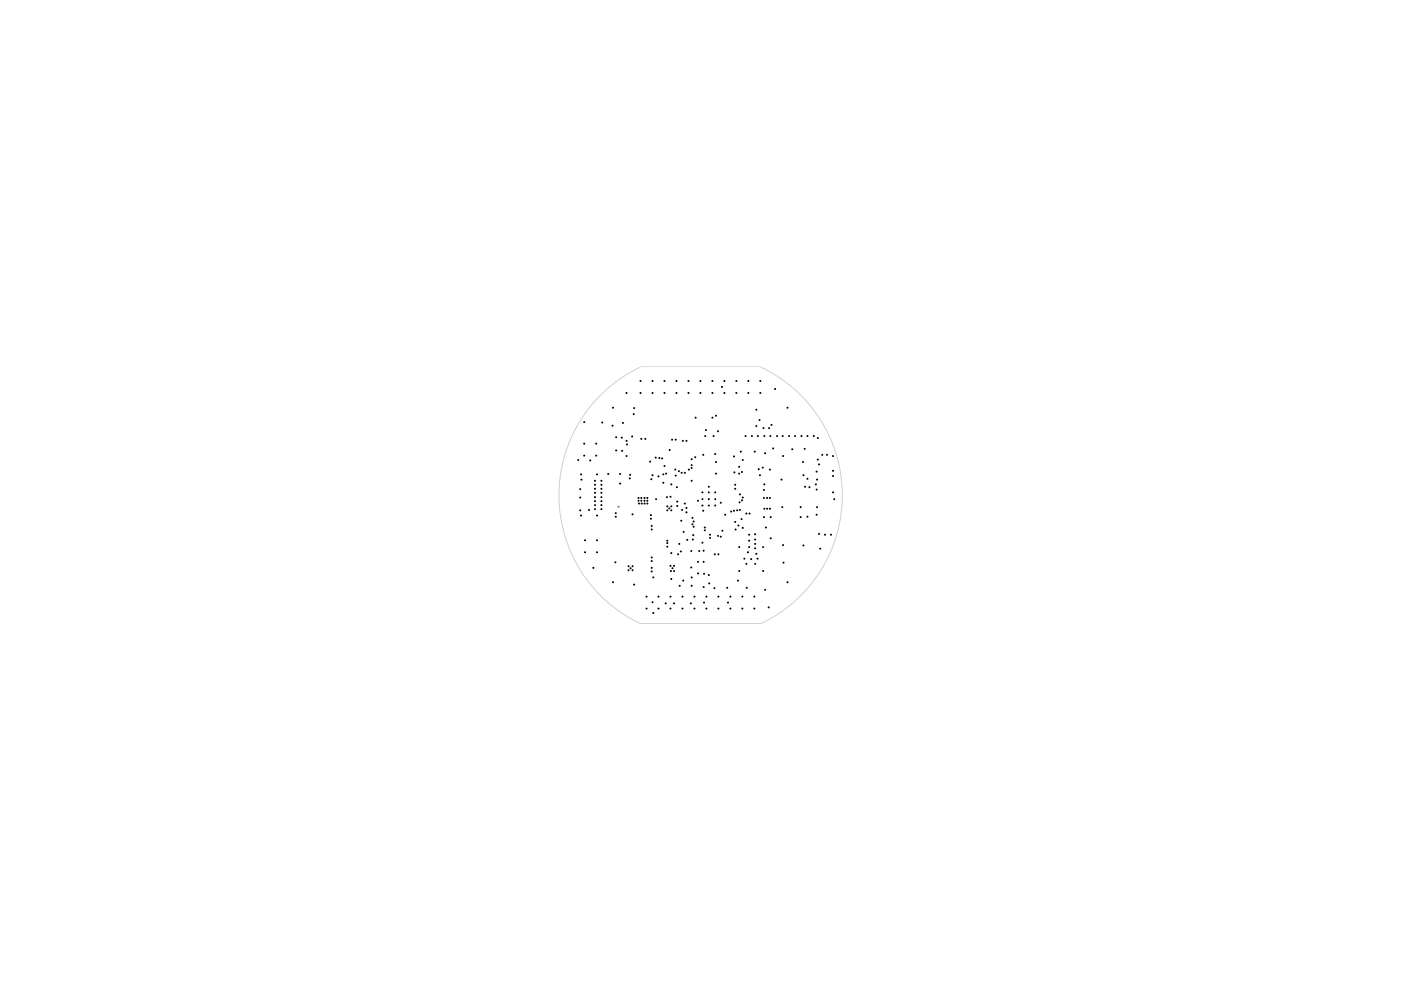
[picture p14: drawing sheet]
<svg xmlns="http://www.w3.org/2000/svg" width="297mm" height="210mm" viewBox="0 0 297 210" stroke-linecap="round" stroke-linejoin="round" font-family="sans-serif">
<path d="M135.8 77.8h25.4M135.9 77.8a30 30 0 0 0-17.4 27.2 30 30 0 0 0 17.4 27.3M161.2 77.8a30 30 0 0 1 17.4 27.2 30 30 0 0 1-17.4 27.3M135.8 132.2h25.4" fill="none" stroke="#d0d2cd" stroke-width=".21"/>
<path d="M131.1 107.3l.2 .1-.1 .2-.2-.2z" fill="none" stroke="#4196e2" stroke-width=".21"/>
<g fill="#000">
<path d="M122.5 97.3l.3 .2-.1 .2-.3-.2zM123.8 96.4l.3 .2-.1 .2-.3-.2zM123.8 93.9l.3 .2-.1 .2-.3-.2zM123.8 89.3l.3 .2-.1 .2-.3-.2zM125 97.4l.3 .2-.1 .2-.3-.2zM126.3 96.4l.3 .2-.1 .2-.3-.2zM126.3 93.9l.3 .2-.1 .2-.3-.2zM127.6 89.4l.3 .2-.1 .2-.3-.2zM129.8 90.1l.3 .2-.1 .1-.3-.1zM129.9 86.3l.3 .1-.1 .2-.3-.2zM130.5 95.3l.4 .2-.2 .2-.3-.2zM130.5 92.5l.4 .2-.2 .2-.3-.2z"/>
<path d="M131.7 92.6l.3 .2-.1 .2-.3-.2zM131.8 95.4l.3 .2-.1 .2-.3-.2zM132 89.5l.3 .2-.1 .2-.3-.2zM132.7 83.1l.4 .2-.2 .2-.3-.2zM132.7 93.3l.4 .2-.2 .2-.3-.2zM132.7 96.5l.4 .2-.2 .2-.3-.2zM132.8 94l.3 .2-.1 .2-.3-.2zM133.9 92.4l.3 .1-.1 .2-.3-.2zM134.3 87.6l.3 .2-.1 .2-.3-.2zM134.3 86.3l.4 .2-.1 .2-.4-.2zM135.7 83.1l.3 .2-.1 .2-.3-.2zM135.7 80.6l.3 .2-.1 .2-.3-.2z"/>
<path d="M135.9 92.9l.3 .1-.1 .2-.3-.2zM136.7 92.9l.3 .1-.1 .2-.3-.2zM137.7 97.7l.3 .2-.1 .2-.3-.2zM138.2 83.1l.4 .2-.2 .2-.3-.2zM138.2 80.6l.4 .2-.2 .2-.3-.2zM138.9 96.8l.3 .2-.1 .2-.3-.2zM139.7 96.9l.3 .2-.1 .2-.3-.2zM140.3 97l.3 .2-.1 .2-.3-.2zM140.8 80.6l.3 .2-.1 .2-.3-.2zM140.8 83.1l.3 .2-.1 .2-.3-.2zM140.8 98.6l.3 .2-.1 .2-.3-.2zM141.9 95.2l.3 .2-.1 .2-.3-.2z"/>
<path d="M142.4 93l.3 .2-.1 .2-.3-.2zM143.1 99.4l.3 .2-.1 .2-.3-.2zM143.2 93l.3 .2-.1 .2-.4-.2zM143.3 83.1l.3 .2-.1 .2-.3-.2zM143.3 80.6l.3 .2-.1 .2-.3-.2zM143.8 99.7l.3 .2-.1 .2-.3-.2zM144.7 93.3l.3 .2-.1 .2-.3-.2zM145.4 93.3l.4 .2-.2 .2-.3-.2zM145.9 83.1l.3 .2-.1 .2-.3-.2zM145.9 80.6l.3 .2-.1 .2-.3-.2zM145.9 99.4l.4 .2-.1 .2-.4-.2zM146.5 97.2l.4 .2-.2 .2-.3-.2z"/>
<path d="M146.5 98.4l.4 .2-.2 .2-.3-.2zM146.5 99l.4 .2-.2 .2-.3-.2zM147.3 96.8l.3 .1-.1 .2-.3-.2zM147.4 88.4l.3 .2-.1 .1-.3-.1zM148.4 83.1l.3 .2-.1 .2-.3-.2zM148.4 80.6l.3 .2-.1 .2-.3-.2zM149 96.2l.3 .2-.1 .2-.3-.2zM149.4 92.3l.3 .2-.1 .1-.3-.1zM149.6 91l.3 .2-.1 .2-.3-.2zM150.9 83.1l.4 .2-.2 .2-.3-.2zM150.9 80.6l.4 .2-.2 .2-.3-.2zM150.9 88.4l.4 .2-.2 .1-.3-.1z"/>
<path d="M151.2 92.3l.3 .2-.1 .1-.3-.1zM151.5 96.1l.3 .2-.1 .2-.3-.2zM151.7 97.8l.3 .2-.1 .1-.3-.1zM151.7 87.9l.3 .2-.1 .2-.3-.2zM152.1 91.3l.3 .1-.1 .2-.3-.2zM153 81.9l.3 .1-.1 .2-.3-.2zM153.5 83.1l.3 .2-.1 .2-.3-.2zM153.5 80.6l.3 .2-.1 .2-.3-.2zM155.5 96.6l.3 .2-.1 .2-.3-.2zM156 83.1l.3 .2-.1 .2-.3-.2zM156 80.6l.3 .2-.1 .2-.3-.2zM156.6 98.8l.3 .2-.1 .2-.3-.2z"/>
<path d="M157 95.6l.3 .2-.1 .1-.4-.1zM157.4 97.3l.3 .2-.1 .2-.3-.2zM158 92.3l.3 .2-.1 .1-.3-.1zM158.6 83.1l.3 .2-.1 .2-.3-.2zM158.6 80.6l.3 .2-.1 .2-.3-.2zM159.3 92.3l.3 .2-.1 .1-.3-.1zM159.9 95.6l.3 .2-.1 .1-.3-.1zM160.3 90.2l.3 .1-.1 .2-.4-.2zM160.3 86.7l.3 .2-.1 .2-.4-.2zM160.6 92.3l.3 .2-.1 .1-.3-.1zM160.8 99.3l.3 .2-.1 .2-.3-.2zM160.9 88.9l.3 .2-.1 .2-.3-.2z"/>
<path d="M161.1 83.1l.3 .2-.1 .2-.3-.2zM161.1 80.6l.3 .2-.1 .2-.3-.2zM161.6 99l.3 .1-.1 .2-.3-.2zM161.8 90.6l.3 .2-.1 .2-.3-.2zM162 92.3l.3 .2-.1 .1-.4-.1zM162.1 95.9l.3 .2-.1 .2-.3-.2zM163 90.6l.3 .2-.1 .2-.3-.2zM163.1 99.4l.3 .2-.1 .2-.3-.2zM163.2 92.3l.3 .2-.1 .1-.3-.1zM163.5 89.9l.3 .2-.1 .2-.3-.2zM163.8 94.9l.3 .2-.1 .2-.3-.2zM164.2 82.3l.3 .2-.1 .2-.3-.2z"/>
<path d="M164.7 92.3l.3 .2-.1 .1-.4-.1zM165.8 92.3l.4 .2-.2 .1-.3-.1zM165.9 96.5l.3 .2-.1 .2-.3-.2zM166.9 86.3l.3 .1-.1 .2-.3-.2zM167.2 92.3l.3 .2-.1 .1-.3-.1zM167.9 95.1l.3 .1-.1 .2-.3-.2zM168.5 92.3l.3 .2-.1 .1-.3-.1zM169.8 92.3l.3 .2-.1 .1-.3-.1zM170.2 97.8l.3 .2-.1 .1-.3-.1zM170.5 95l.3 .2-.1 .2-.3-.2zM171.1 92.3l.3 .2-.1 .1-.3-.1zM172.4 92.3l.4 .2-.1 .1-.4-.1z"/>
<path d="M173 99.8l.4 .2-.2 .2-.3-.2zM173.3 97.3l.3 .2-.1 .1-.3-.1zM173.3 92.7l.3 .2-.1 .2-.3-.2zM173.5 98.3l.4 .2-.1 .2-.4-.2zM174.2 96.2l.3 .2-.1 .2-.3-.2zM175.2 96.2l.4 .2-.2 .2-.3-.2zM176.5 99.6l.3 .2-.1 .2-.3-.2zM176.5 96.5l.3 .2-.1 .2-.3-.2zM122.9 108l.3 .2-.1 .2-.3-.2zM122.9 105.3l.3 .2-.1 .2-.3-.2zM122.9 103.5l.3 .2-.1 .2-.3-.2zM123.1 100.4l.3 .2-.1 .2-.3-.2z"/>
<path d="M123.1 109.1l.3 .2-.1 .2-.3-.2zM123.2 101.5l.3 .2-.1 .2-.3-.2zM123.9 116.9l.3 .2-.1 .2-.3-.2zM123.9 114.4l.3 .2-.1 .1-.3-.1zM124.8 107.9l.3 .2-.1 .2-.3-.2zM126.1 101.8l.3 .1-.1 .2-.4-.2zM126.1 107.8l.3 .2-.1 .1-.4-.1zM126.1 106.9l.3 .2-.1 .2-.4-.2zM126.1 106.1l.3 .2-.1 .1-.4-.1zM126.1 105.2l.3 .2-.1 .2-.4-.2zM126.1 104.3l.3 .2-.1 .2-.4-.2zM126.1 103.4l.3 .2-.1 .2-.4-.2z"/>
<path d="M126.1 102.6l.3 .2-.1 .2-.4-.2zM126.5 116.9l.3 .2-.1 .2-.3-.2zM126.5 114.4l.3 .2-.1 .1-.3-.1zM126.5 109.1l.3 .2-.1 .2-.3-.2zM126.5 100.4l.3 .2-.1 .2-.3-.2zM127.4 104.3l.3 .2-.1 .2-.3-.2zM127.4 105.2l.3 .2-.1 .2-.3-.2zM127.4 102.6l.3 .2-.1 .2-.3-.2zM127.4 103.4l.3 .2-.1 .2-.3-.2zM127.4 106.1l.3 .2-.1 .1-.3-.1zM127.4 106.9l.3 .2-.1 .2-.3-.2zM127.4 107.8l.3 .2-.1 .1-.3-.1z"/>
<path d="M127.4 101.8l.3 .1-.1 .2-.3-.2zM128.8 100.3l.4 .2-.2 .2-.3-.2zM130.4 119l.3 .2-.1 .2-.3-.2zM130.5 108.6l.3 .2-.1 .2-.4-.2zM130.5 109.4l.3 .2-.1 .1-.4-.1zM131.4 102.3l.3 .2-.1 .2-.3-.2zM131.4 100.3l.3 .2-.1 .2-.3-.2zM133.4 101.2l.3 .2-.1 .2-.3-.2zM133.5 100.5l.3 .2-.1 .2-.3-.2zM134 108.9l.3 .2-.1 .1-.3-.1zM135.3 106l.3 .2-.1 .2-.3-.2zM135.3 105.4l.3 .2-.1 .2-.3-.2z"/>
<path d="M135.4 106.6l.3 .2-.1 .2-.3-.2zM135.9 105.4l.3 .2-.1 .2-.3-.2zM135.9 106l.3 .2-.1 .2-.3-.2zM136 106.6l.3 .2-.1 .2-.4-.2zM136.6 105.4l.3 .2-.1 .2-.4-.2zM136.6 106l.3 .2-.1 .2-.4-.2zM136.6 106.6l.3 .2-.1 .2-.4-.2zM137.1 105.4l.4 .2-.2 .2-.3-.2zM137.1 106l.4 .2-.2 .2-.3-.2zM137.1 106.6l.4 .2-.2 .2-.3-.2zM137.9 109.8l.3 .2-.1 .2-.3-.2zM137.9 109l.3 .2-.1 .2-.3-.2z"/>
<path d="M138 101.4l.3 .2-.1 .2-.3-.2zM138.1 112.1l.3 .2-.1 .2-.3-.2zM138.1 111.3l.3 .2-.1 .2-.3-.2zM138.1 118l.3 .2-.1 .2-.3-.2zM138.1 118.8l.3 .2-.1 .1-.3-.1zM138.2 100.6l.4 .2-.2 .1-.3-.1zM139 105.6l.3 .2-.1 .2-.3-.2zM139.5 100.8l.3 .2-.1 .2-.3-.2zM140.5 100.4l.3 .2-.1 .2-.3-.2zM140.5 102.2l.3 .2-.1 .2-.3-.2zM141.1 100.2l.3 .2-.1 .2-.3-.2zM141.3 105.2l.3 .2-.1 .2-.3-.2z"/>
<path d="M141.4 114.5l.3 .1-.1 .2-.3-.2zM141.4 115l.3 .1-.1 .2-.3-.2zM141.4 115.7l.3 .2-.1 .2-.3-.2zM141.4 107.2l.3 .2-.1 .1-.3-.1zM141.4 108l.3 .2-.1 .2-.3-.2zM141.8 107.6l.3 .2-.1 .2-.3-.2zM142.1 105.1l.3 .2-.1 .2-.4-.2zM142.1 119.8l.3 .2-.1 .2-.4-.2zM142.2 102.5l.3 .2-.1 .2-.3-.2zM142.2 107.2l.3 .2-.1 .1-.3-.1zM142.2 108l.3 .2-.1 .2-.3-.2zM142.2 117.1l.3 .2-.1 .2-.3-.2z"/>
<path d="M142.8 119.8l.3 .2-.1 .2-.3-.2zM143.2 100.6l.3 .2-.1 .2-.4-.2zM143.4 103.1l.3 .2-.1 .2-.3-.2zM143.5 107.1l.3 .2-.1 .2-.3-.2zM143.5 106.2l.3 .1-.1 .2-.3-.2zM143.7 117.3l.3 .2-.1 .2-.3-.2zM143.9 115.1l.3 .2-.1 .2-.3-.2zM144.3 116.7l.3 .2-.1 .2-.4-.2zM144.3 110.2l.4 .2-.2 .2-.3-.2zM144.4 100.1l.3 .1-.1 .2-.3-.2zM144.5 107.9l.3 .2-.1 .2-.3-.2zM144.8 112.6l.4 .2-.1 .2-.4-.2z"/>
<path d="M145.1 106.6l.3 .2-.1 .2-.3-.2zM145.1 100.1l.3 .1-.1 .2-.3-.2zM145.4 108.4l.4 .2-.2 .2-.3-.2zM145.4 107.5l.4 .2-.2 .2-.3-.2zM145.6 114.3l.3 .2-.1 .2-.3-.2zM146.5 116.7l.3 .1-.1 .2-.4-.2zM146.5 101.8l.4 .1-.2 .2-.3-.2zM146.7 111l.3 .2-.1 .2-.3-.2zM146.7 109.6l.3 .2-.1 .2-.3-.2zM146.8 114.2l.3 .2-.1 .2-.3-.2zM146.9 113.3l.3 .2-.1 .1-.3-.1zM147 111.5l.3 .2-.1 .2-.3-.2z"/>
<path d="M147 110.4l.3 .2-.1 .2-.3-.2zM147.9 118.9l.3 .2-.1 .2-.3-.2zM147.9 106l.3 .2-.1 .2-.3-.2zM148.1 116.7l.4 .1-.1 .2-.4-.2zM148.8 105.6l.3 .2-.1 .2-.3-.2zM148.8 104.2l.3 .2-.1 .2-.3-.2zM148.8 107l.3 .2-.1 .2-.3-.2zM148.8 114.9l.3 .2-.1 .2-.3-.2zM149 108.1l.3 .2-.1 .2-.3-.2zM149.1 118.9l.3 .2-.1 .2-.3-.2zM149.1 116.6l.3 .2-.1 .1-.3-.1zM149.3 112.2l.3 .2-.1 .2-.3-.2z"/>
<path d="M149.3 111.7l.3 .1-.1 .2-.3-.2zM150.2 105.6l.3 .2-.1 .2-.3-.2zM150.2 104.2l.3 .2-.1 .2-.3-.2zM150.2 107l.3 .2-.1 .2-.3-.2zM150.2 103l.3 .2-.1 .2-.3-.2zM150.4 113.2l.3 .2-.1 .2-.3-.2zM150.4 113.9l.3 .1-.1 .2-.3-.2zM151.5 117.3l.3 .2-.1 .2-.4-.2zM151.5 104.2l.3 .2-.1 .2-.3-.2zM151.5 107l.3 .2-.1 .2-.3-.2zM151.5 105.6l.3 .2-.1 .2-.3-.2zM151.7 100.2l.3 .2-.1 .2-.3-.2z"/>
<path d="M152.1 113.4l.3 .2-.1 .2-.3-.2zM152.2 117.3l.3 .2-.1 .2-.3-.2zM152.7 113.6l.3 .2-.1 .2-.3-.2zM152.7 106.4l.3 .2-.1 .2-.3-.2zM153.1 112.3l.3 .2-.1 .2-.3-.2zM153.7 108.9l.3 .2-.1 .2-.4-.2zM154.9 108.3l.3 .2-.1 .1-.3-.1zM155.5 108.1l.3 .2-.1 .2-.3-.2zM155.6 100l.3 .2-.1 .1-.3-.1zM155.8 102.6l.3 .2-.1 .2-.3-.2zM155.8 110.5l.3 .2-.1 .1-.3-.1zM155.8 103.4l.3 .2-.1 .2-.3-.2z"/>
<path d="M155.9 112.1l.3 .2-.1 .2-.4-.2zM156.2 108l.3 .2-.1 .2-.3-.2zM156.4 111.2l.4 .2-.1 .2-.4-.2zM156.6 115.8l.3 .2-.1 .2-.3-.2zM156.6 100.2l.3 .2-.1 .2-.3-.2zM156.7 106.3l.3 .2-.1 .2-.3-.2zM156.8 104.6l.3 .2-.1 .2-.3-.2zM156.8 107.9l.3 .2-.1 .2-.3-.2zM157.1 109.9l.3 .2-.1 .2-.3-.2zM157.2 99.9l.3 .2-.1 .2-.3-.2zM157.2 105.9l.3 .2-.1 .2-.3-.2zM157.4 111.7l.3 .2-.1 .2-.3-.2z"/>
<path d="M157.4 105.3l.3 .2-.1 .2-.3-.2zM157.7 118.3l.3 .1-.1 .2-.3-.2zM158.1 108.7l.4 .2-.2 .2-.3-.2zM158.1 119.4l.4 .1-.2 .2-.3-.2zM158.5 116.9l.3 .2-.1 .2-.3-.2zM158.7 114.5l.3 .1-.1 .2-.3-.2zM158.7 113.2l.3 .2-.1 .2-.3-.2zM158.7 115.8l.3 .2-.1 .2-.3-.2zM158.8 108.7l.3 .2-.1 .2-.3-.2zM159.2 118.3l.3 .2-.1 .2-.4-.2zM160 114.2l.3 .2-.1 .2-.3-.2zM160 113.1l.3 .2-.1 .2-.3-.2z"/>
<path d="M160 116.1l.3 .1-.1 .2-.3-.2zM160 119.4l.3 .1-.1 .2-.3-.2zM160 115.1l.3 .2-.1 .2-.3-.2zM160.3 117.2l.3 .2-.1 .2-.4-.2zM160.5 118.3l.3 .1-.1 .2-.3-.2zM161 100.6l.3 .2-.1 .1-.3-.1zM161.7 115.8l.3 .2-.1 .2-.3-.2zM161.9 103.7l.3 .2-.1 .2-.3-.2zM161.9 105.4l.3 .2-.1 .2-.3-.2zM161.9 109.5l.3 .1-.1 .2-.3-.2zM162 102.5l.3 .2-.1 .2-.4-.2zM162 107.7l.3 .2-.1 .2-.4-.2z"/>
<path d="M162.3 111.7l.3 .1-.1 .2-.3-.2zM162.5 105.4l.4 .2-.2 .2-.3-.2zM162.5 107.7l.4 .2-.2 .2-.3-.2zM163.1 107.7l.3 .2-.1 .2-.3-.2zM163.1 105.4l.3 .2-.1 .2-.3-.2zM163.3 113.9l.3 .2-.1 .2-.3-.2zM163.3 109.5l.3 .1-.1 .2-.3-.2zM165.6 101.5l.3 .2-.1 .2-.3-.2zM165.8 107.3l.3 .2-.1 .2-.3-.2zM165.9 115.4l.3 .2-.1 .2-.3-.2zM166 119.1l.3 .2-.1 .2-.3-.2zM169.7 107.3l.3 .2-.1 .2-.4-.2z"/>
<path d="M169.7 109.5l.3 .1-.1 .2-.4-.2zM170.2 100.6l.4 .2-.1 .1-.4-.1zM170.2 115.5l.4 .2-.1 .1-.4-.1zM170.6 103l.3 .2-.1 .2-.3-.2zM171.1 109.4l.3 .2-.1 .1-.3-.1zM171.1 101.3l.3 .2-.1 .2-.3-.2zM171.5 103.1l.3 .2-.1 .2-.3-.2zM172.9 102.5l.3 .2-.1 .2-.3-.2zM173 103.6l.4 .2-.2 .2-.3-.2zM173 108.9l.4 .2-.2 .2-.3-.2zM173.1 101.5l.3 .2-.1 .2-.3-.2zM173.1 107.3l.3 .2-.1 .2-.3-.2z"/>
<path d="M173.5 113l.4 .2-.1 .2-.4-.2zM173.8 116.1l.3 .2-.1 .2-.3-.2zM174.8 113.2l.3 .2-.1 .2-.3-.2zM176.1 113.2l.3 .2-.1 .2-.3-.2zM176.5 100.7l.3 .2-.1 .2-.3-.2zM176.5 104.2l.3 .2-.1 .2-.3-.2zM176.8 105.6l.3 .2-.1 .2-.3-.2zM125.7 120.2l.3 .2-.1 .2-.3-.2zM129.9 123.3l.3 .1-.1 .2-.3-.2zM133.2 120.7l.3 .2-.1 .2-.3-.2zM133.2 119.9l.3 .2-.1 .1-.3-.1zM133.6 120.3l.3 .2-.1 .2-.3-.2z"/>
<path d="M134 120.7l.3 .2-.1 .2-.3-.2zM134 119.9l.3 .2-.1 .1-.3-.1zM134.3 123.8l.4 .2-.1 .1-.4-.1zM137 128.8l.3 .2-.1 .2-.3-.2zM137 126.3l.3 .2-.1 .2-.3-.2zM138.1 121l.3 .2-.1 .1-.3-.1zM138.1 120.2l.3 .2-.1 .2-.3-.2zM138.2 127.5l.4 .2-.2 .2-.3-.2zM138.4 122.2l.3 .2-.1 .2-.3-.2zM138.4 129.8l.3 .2-.1 .2-.3-.2zM139.5 128.8l.3 .2-.1 .2-.3-.2zM139.5 126.3l.3 .2-.1 .2-.3-.2z"/>
<path d="M141 127.7l.4 .2-.2 .2-.3-.2zM142.1 126.3l.3 .2-.1 .2-.4-.2zM142.1 128.8l.3 .2-.1 .2-.4-.2zM142.1 120.9l.4 .2-.2 .2-.3-.2zM142.2 122.6l.3 .2-.1 .2-.3-.2zM142.5 120.3l.3 .2-.1 .2-.3-.2zM142.8 120.9l.3 .2-.1 .2-.3-.2zM142.8 127.7l.3 .2-.1 .2-.3-.2zM144 124l.3 .2-.1 .2-.3-.2zM144.6 128.8l.3 .2-.1 .2-.3-.2zM144.6 126.3l.3 .2-.1 .2-.3-.2zM144.8 122.9l.3 .2-.1 .2-.3-.2z"/>
<path d="M146.4 127.7l.3 .2-.1 .2-.3-.2zM146.5 120.1l.3 .2-.1 .2-.4-.2zM146.5 122.2l.4 .2-.2 .2-.3-.2zM146.5 124l.4 .2-.2 .2-.3-.2zM147.1 128.8l.3 .2-.1 .2-.3-.2zM147.1 126.3l.3 .2-.1 .2-.3-.2zM147.9 121.4l.3 .2-.1 .2-.3-.2zM149.1 124.3l.3 .2-.1 .1-.3-.1zM149.2 127.6l.3 .2-.1 .2-.3-.2zM149.2 121.5l.3 .2-.1 .2-.3-.2zM149.7 128.8l.3 .2-.1 .2-.3-.2zM149.7 126.3l.3 .2-.1 .2-.3-.2z"/>
<path d="M150.2 121.7l.3 .2-.1 .2-.3-.2zM150.3 123.5l.3 .2-.1 .2-.3-.2zM151.4 124.5l.3 .2-.1 .2-.3-.2zM152.2 126.3l.3 .2-.1 .2-.3-.2zM152.2 128.8l.3 .2-.1 .2-.3-.2zM154.1 124.4l.3 .2-.1 .2-.3-.2zM154.2 127.6l.4 .2-.2 .2-.3-.2zM154.8 128.8l.3 .2-.1 .2-.4-.2zM154.8 126.3l.3 .2-.1 .2-.4-.2zM156.4 122.9l.3 .2-.1 .2-.3-.2zM156.6 120.9l.3 .2-.1 .2-.3-.2zM157.3 128.8l.3 .2-.1 .2-.3-.2z"/>
<path d="M157.3 126.3l.3 .2-.1 .2-.3-.2zM158.2 124.4l.3 .2-.1 .2-.3-.2zM159.8 128.8l.3 .2-.1 .2-.3-.2zM159.8 126.3l.3 .2-.1 .2-.3-.2zM161.7 120.9l.3 .2-.1 .2-.3-.2zM162.1 124.9l.3 .2-.1 .1-.3-.1zM162.9 128.6l.3 .2-.1 .2-.3-.2zM166.9 123.3l.3 .1-.1 .2-.3-.2z"/>
</g>
</svg>
